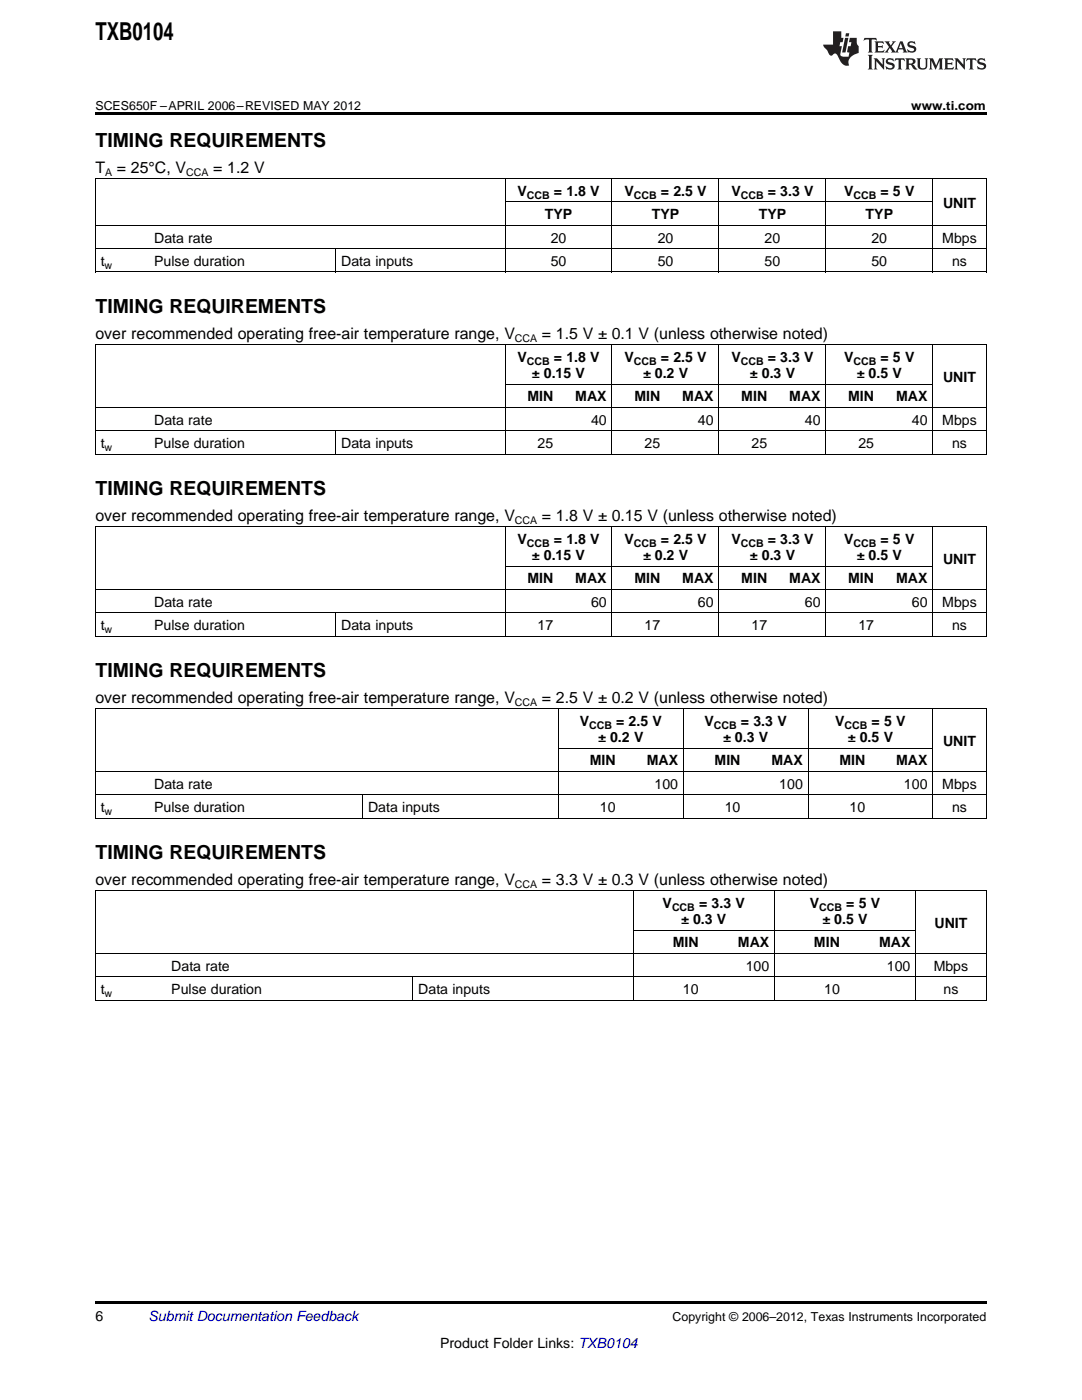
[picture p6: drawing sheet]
<svg xmlns="http://www.w3.org/2000/svg" width="216mm" height="279mm" viewBox="0 0 216 279" stroke-linecap="round" stroke-linejoin="round" font-family="sans-serif">
<defs><g id="words">
<text font-size="4.9" x="19" y="7.9">TXB0104</text>
<g font-size="3.9">
<text x="19" y="29.3">TIMING REQUIREMENTS</text>
<text x="19" y="62.4">TIMING REQUIREMENTS</text>
<text x="19" y="98.8">TIMING REQUIREMENTS</text>
<text x="19" y="135.1">TIMING REQUIREMENTS</text>
<text x="19" y="171.4">TIMING REQUIREMENTS</text>
</g>
<g font-size="3.2">
<text x="19" y="34.4">T</text>
<text x="23.3" y="34.4">= 25°C, V</text>
<text x="42.5" y="34.4">= 1.2 V</text>
<text x="19" y="67.6">over recommended operating free-air temperature range, V</text>
<text x="108.1" y="67.6">= 1.5 V ± 0.1 V (unless otherwise noted)</text>
<text x="19" y="103.9">over recommended operating free-air temperature range, V</text>
<text x="108.1" y="103.9">= 1.8 V ± 0.15 V (unless otherwise noted)</text>
<text x="19" y="140.3">over recommended operating free-air temperature range, V</text>
<text x="108.1" y="140.3">= 2.5 V ± 0.2 V (unless otherwise noted)</text>
<text x="19" y="176.6">over recommended operating free-air temperature range, V</text>
<text x="108.1" y="176.6">= 3.3 V ± 0.3 V (unless otherwise noted)</text>
</g>
<g font-size="2.8">
<text x="103.3" y="39.1">V</text>
<text x="110.5" y="39.1">= 1.8 V</text>
<text x="124.6" y="39.1">V</text>
<text x="131.9" y="39.1">= 2.5 V</text>
<text x="145.9" y="39.1">V</text>
<text x="153.2" y="39.1">= 3.3 V</text>
<text x="168.4" y="39.1">V</text>
<text x="175.7" y="39.1">= 5 V</text>
<text x="188.2" y="41.4">UNIT</text>
<text x="108.7" y="43.7">TYP</text>
<text x="130.1" y="43.7">TYP</text>
<text x="151.4" y="43.7">TYP</text>
<text x="172.7" y="43.7">TYP</text>
<text x="20.1" y="53.1">t</text>
<text x="30.8" y="48.4">Data rate</text>
<text x="30.8" y="53.1">Pulse duration</text>
<text x="68.1" y="53.1">Data inputs</text>
<text x="109.9" y="48.4">20</text>
<text x="109.9" y="53.1">50</text>
<text x="131.2" y="48.4">20</text>
<text x="131.2" y="53.1">50</text>
<text x="152.6" y="48.4">20</text>
<text x="152.6" y="53.1">50</text>
<text x="173.9" y="48.4">20</text>
<text x="173.9" y="53.1">50</text>
<text x="188" y="48.4">Mbps</text>
<text x="190" y="53.1">ns</text>
<text x="103.3" y="72.2">V</text>
<text x="106.2" y="75.4">± 0.15 V</text>
<text x="110.5" y="72.2">= 1.8 V</text>
<text x="124.6" y="72.2">V</text>
<text x="128.3" y="75.4">± 0.2 V</text>
<text x="131.9" y="72.2">= 2.5 V</text>
<text x="145.9" y="72.2">V</text>
<text x="149.6" y="75.4">± 0.3 V</text>
<text x="153.2" y="72.2">= 3.3 V</text>
<text x="168.4" y="72.2">V</text>
<text x="171" y="75.4">± 0.5 V</text>
<text x="175.7" y="72.2">= 5 V</text>
<text x="188.2" y="76.2">UNIT</text>
<text x="105.2" y="80.1">MIN</text>
<text x="114.8" y="80.1">MAX</text>
<text x="126.6" y="80.1">MIN</text>
<text x="136.1" y="80.1">MAX</text>
<text x="147.9" y="80.1">MIN</text>
<text x="157.5" y="80.1">MAX</text>
<text x="169.2" y="80.1">MIN</text>
<text x="178.8" y="80.1">MAX</text>
<text x="20.1" y="89.4">t</text>
<text x="30.8" y="84.7">Data rate</text>
<text x="30.8" y="89.4">Pulse duration</text>
<text x="68.1" y="89.4">Data inputs</text>
<text x="107.3" y="89.4">25</text>
<text x="117.9" y="84.7">40</text>
<text x="128.6" y="89.4">25</text>
<text x="139.3" y="84.7">40</text>
<text x="150" y="89.4">25</text>
<text x="160.6" y="84.7">40</text>
<text x="171.3" y="89.4">25</text>
<text x="182" y="84.7">40</text>
<text x="188" y="84.7">Mbps</text>
<text x="190" y="89.4">ns</text>
<text x="103.3" y="108.6">V</text>
<text x="106.2" y="111.8">± 0.15 V</text>
<text x="110.5" y="108.6">= 1.8 V</text>
<text x="124.6" y="108.6">V</text>
<text x="128.3" y="111.8">± 0.2 V</text>
<text x="131.9" y="108.6">= 2.5 V</text>
<text x="145.9" y="108.6">V</text>
<text x="149.6" y="111.8">± 0.3 V</text>
<text x="153.2" y="108.6">= 3.3 V</text>
<text x="168.4" y="108.6">V</text>
<text x="171" y="111.8">± 0.5 V</text>
<text x="175.7" y="108.6">= 5 V</text>
<text x="188.2" y="112.5">UNIT</text>
<text x="105.2" y="116.4">MIN</text>
<text x="114.8" y="116.4">MAX</text>
<text x="126.6" y="116.4">MIN</text>
<text x="136.1" y="116.4">MAX</text>
<text x="147.9" y="116.4">MIN</text>
<text x="157.5" y="116.4">MAX</text>
<text x="169.2" y="116.4">MIN</text>
<text x="178.8" y="116.4">MAX</text>
<text x="20.1" y="125.7">t</text>
<text x="30.8" y="121.1">Data rate</text>
<text x="30.8" y="125.7">Pulse duration</text>
<text x="68.1" y="125.7">Data inputs</text>
<text x="107.3" y="125.7">17</text>
<text x="117.9" y="121.1">60</text>
<text x="128.6" y="125.7">17</text>
<text x="139.3" y="121.1">60</text>
<text x="150" y="125.7">17</text>
<text x="160.6" y="121.1">60</text>
<text x="171.3" y="125.7">17</text>
<text x="182" y="121.1">60</text>
<text x="188" y="121.1">Mbps</text>
<text x="190" y="125.7">ns</text>
<text x="115.7" y="144.9">V</text>
<text x="119.4" y="148.1">± 0.2 V</text>
<text x="122.9" y="144.9">= 2.5 V</text>
<text x="140.6" y="144.9">V</text>
<text x="144.3" y="148.1">± 0.3 V</text>
<text x="147.8" y="144.9">= 3.3 V</text>
<text x="166.7" y="144.9">V</text>
<text x="169.2" y="148.1">± 0.5 V</text>
<text x="173.9" y="144.9">= 5 V</text>
<text x="188.2" y="148.8">UNIT</text>
<text x="117.7" y="152.8">MIN</text>
<text x="129" y="152.8">MAX</text>
<text x="142.6" y="152.8">MIN</text>
<text x="154" y="152.8">MAX</text>
<text x="167.5" y="152.8">MIN</text>
<text x="178.8" y="152.8">MAX</text>
<text x="30.8" y="157.4">Data rate</text>
<text x="130.6" y="157.4">100</text>
<text x="155.5" y="157.4">100</text>
<text x="180.4" y="157.4">100</text>
<text x="188" y="157.4">Mbps</text>
<text x="20.1" y="162.1">t</text>
<text x="30.8" y="162.1">Pulse duration</text>
<text x="73.4" y="162.1">Data inputs</text>
<text x="119.7" y="162.1">10</text>
<text x="144.6" y="162.1">10</text>
<text x="169.5" y="162.1">10</text>
<text x="190" y="162.1">ns</text>
<text x="132.2" y="181.3">V</text>
<text x="135.9" y="184.4">± 0.3 V</text>
<text x="139.5" y="181.3">= 3.3 V</text>
<text x="161.6" y="181.3">V</text>
<text x="164.1" y="184.4">± 0.5 V</text>
<text x="168.9" y="181.3">= 5 V</text>
<text x="186.5" y="185.2">UNIT</text>
<text x="134.2" y="189.1">MIN</text>
<text x="147.2" y="189.1">MAX</text>
<text x="162.4" y="189.1">MIN</text>
<text x="175.4" y="189.1">MAX</text>
<text x="34.2" y="193.7">Data rate</text>
<text x="148.8" y="193.7">100</text>
<text x="177" y="193.7">100</text>
<text x="186.3" y="193.7">Mbps</text>
<text x="20.1" y="198.4">t</text>
<text x="34.2" y="198.4">Pulse duration</text>
<text x="83.5" y="198.4">Data inputs</text>
<text x="136.3" y="198.4">10</text>
<text x="164.5" y="198.4">10</text>
<text x="188.3" y="198.4">ns</text>
<text x="19" y="263.6">6</text>
<text x="87.8" y="269">Product Folder Links: TXB0104</text>
</g>
<text font-size="2.8" fill="#0000c8" x="29.6" y="263.6">Submit Documentation Feedback</text>
<g font-size="2.5">
<text x="19" y="21.9">SCES650F –APRIL 2006–REVISED MAY 2012</text>
<text x="181.8" y="21.9">www.ti.com</text>
<text x="134.2" y="263.6">Copyright © 2006–2012, Texas Instruments Incorporated</text>
</g>
<g font-size="2.1">
<text x="21" y="35.1">A</text>
<text x="37.1" y="35.1">CCA</text>
<text x="105.1" y="39.7">CCB</text>
<text x="126.5" y="39.7">CCB</text>
<text x="147.8" y="39.7">CCB</text>
<text x="170.3" y="39.7">CCB</text>
<text x="20.9" y="53.6">w</text>
<text x="102.7" y="68.2">CCA</text>
<text x="105.1" y="72.8">CCB</text>
<text x="126.5" y="72.8">CCB</text>
<text x="147.8" y="72.8">CCB</text>
<text x="170.3" y="72.8">CCB</text>
<text x="20.9" y="90">w</text>
<text x="102.7" y="104.6">CCA</text>
<text x="105.1" y="109.1">CCB</text>
<text x="126.5" y="109.1">CCB</text>
<text x="147.8" y="109.1">CCB</text>
<text x="170.3" y="109.1">CCB</text>
<text x="20.9" y="126.3">w</text>
<text x="102.7" y="140.9">CCA</text>
<text x="117.5" y="145.5">CCB</text>
<text x="142.5" y="145.5">CCB</text>
<text x="168.5" y="145.5">CCB</text>
<text x="20.9" y="162.6">w</text>
<text x="102.7" y="177.2">CCA</text>
<text x="134.1" y="181.8">CCB</text>
<text x="163.5" y="181.8">CCB</text>
<text x="20.9" y="199">w</text>
</g>
</g></defs>
<g fill="#231f20">
<path d="M172.5 7.6l-.1 .5 .4-.2h.6v.1v2.1l-.2 .4h.9l-.2-.4v-2.1l.1-.1h.5l.5 .2-.2-.5zM174.5 8.3l.2 .3v1.5l-.2 .4h1.8l.2-.6a1.04 1.04 0 0 1-1.3 .2v-.7h.6l.3 .2v-.6l-.3 .2h-.6v-.6l.8-.1 .4 .3-.2-.5zM176.5 8.3l.9 1.1-.9 1.1h.8l-.2-.2 .4-.7 .5 .7-.2 .2h1.5l-.2-.2 .2-.4h.9l.1 .4-.2 .2h1l-.3-.3-.7-1.9h-.5l-.9 2-.8-1 .9-1h-.8l.1 .3-.4 .5-.3-.6 .1-.2zM179.7 8.6l.4 1h-.7zM181.3 8.4a.63 .63 0 0 0-.2 .7 .63 .63 0 0 0 .6 .4l.6 .2 .1 .2a.75 .75 0 0 1-.7 .4 .75 .75 0 0 1-.6-.5l.1 .7 .1-.1a1.11 1.11 0 0 0 1.5-.6 1.13 1.13 0 0 0-1.2-.8l-.1-.4a1.04 1.04 0 0 1 1.2 .2l-.2-.5-.2 .1-.4-.2zM173.2 10.9l.2 .4v2.2l-.2 .4h1l-.3-.4v-2.2l.3-.4zM174.3 11.6l.3 .4v1.5l-.3 .4h.8l-.2-.4v-1.3l1.5 1.7v-1.9l.2-.4h-.7l.2 .4v.9l-1.1-1.3zM177 11.8a.62 .62 0 0 0-.2 .7 .62 .62 0 0 0 .6 .4l.6 .1 .1 .3a.76 .76 0 0 1-.7 .3 .76 .76 0 0 1-.7-.4l.2 .7 .1-.1a1.11 1.11 0 0 0 1.5-.6 1.13 1.13 0 0 0-1.2-.8l-.1-.4a1.04 1.04 0 0 1 1.2 .2l-.2-.6-.2 .1-.5-.1zM178.7 11.6l-.2 .6a.61 .61 0 0 1 .8-.3v1.6l-.2 .4h.9l-.2-.4v-1.6a.63 .63 0 0 1 .7 .3l-.1-.6zM180.6 11.6l.3 .4v1.5l-.3 .4h1l-.2-.2-.1-.8 .6 .2a.76 .76 0 0 0 1.2 .7l-1-1a.58 .58 0 0 0 .6-.5 .58 .58 0 0 0-.5-.6zM181.4 11.9h.1a.45 .45 0 0 1 .5 .1 .45 .45 0 0 1 .1 .5l-.8 .2zM182.9 11.6l.2 .2a2.17 2.17 0 0 0 .3 1.9 .99 .99 0 0 0 1.6-.6v-1.1l.2-.4h-.7l.2 .2a1.92 1.92 0 0 1-.2 1.8 .6 .6 0 0 1-.9-.5v-1.1l.2-.4zM185.4 11.6l.2 .4v1.5l-.2 .4h.7l-.2-.4v-1.4l.8 1.8 .8-1.8v1.4l-.2 .4h.9l-.2-.4v-1.5l.2-.4h-.8l-.6 1.5-.6-1.5zM188.4 11.6l.2 .4v1.5l-.2 .4h1.8l.1-.6a1.04 1.04 0 0 1-1.2 .1v-.6h.5l.4 .2v-.6l-.4 .2h-.5v-.7h.8l.3 .3-.1-.6zM190.5 11.6l.2 .4v1.5l-.2 .4h.7l-.2-.4v-1.3l1.5 1.7v-1.9l.2-.4h-.7l.2 .4v.9l-1.1-1.3zM192.9 11.6l-.1 .6a.61 .61 0 0 1 .7-.3l.1 1.6-.3 .4h1l-.3-.4 .1-1.6a.63 .63 0 0 1 .7 .3l-.1-.6zM195.2 11.8a.62 .62 0 0 0-.2 .7 .62 .62 0 0 0 .6 .4l.6 .1 .1 .3a.76 .76 0 0 1-.7 .3 .76 .76 0 0 1-.6-.4l.1 .7 .1-.1a1.11 1.11 0 0 0 1.6-.6 1.13 1.13 0 0 0-1.3-.8l-.1-.4a1.04 1.04 0 0 1 1.2 .2l-.1-.6-.2 .1-.5-.1z"/>
<path d="M166.2 6.3v2.6h-1.9v.4l.8 .9a.91 .91 0 0 0 1 .8 .56 .56 0 0 1 .5-.3 .56 .56 0 0 1 .5 .3l.4 .8a1.53 1.53 0 0 0 1.9 1.2 1.54 1.54 0 0 1 1-2.1l.9-.3v-1.4a1.52 1.52 0 0 1-.4-1.6h-1.3l-.2 .8h.5l-.2 .8h-.5l-.1 1v.2l.4 .1-.2 .8a1.93 1.93 0 0 1-1.6-.3l.3-1.8h-.5l.2-.8h.4l.2-.8h-.4v-1.3zM168.6 7.6l-.6 2.9h.7l.6-2.9zM168.8 6.6l-.1 .7h.6l.2-.7z"/>
</g>
<path d="M19 22.5h177.8v.5h-177.8zM19 259.7h177.8v.5h-177.8z" fill="#000"/>
<g fill="none" stroke="#000" stroke-width=".2">
<path d="M19 35.6h177.8M19.1 35.7v18.6M100.8 35.7v18.6M122.1 35.7v18.6M143.5 35.7v18.6M164.8 35.7v18.6M186.1 35.7v18.6M196.8 35.7v18.6M19 54.3h177.8M19 49.6h177.8M19 45h177.8M67 49.7v4.6"/>
<path d="M100.8 40.3h85.3M19 68.8h177.8M19.1 68.9v21.8M100.8 68.9v21.8M100.8 76.6h85.3M122.1 68.9v21.8M143.5 68.9v21.8M164.8 68.9v21.8M186.1 68.9v21.8M196.8 68.9v21.8M19 90.6h177.8M19 86h177.8"/>
<path d="M19 81.3h177.8M67 86v4.7M19 117.6h177.8M19 105.1h177.8M19.1 105.2v21.8M100.8 105.2v21.8M100.8 113h85.3M122.1 105.2v21.8M143.5 105.2v21.8M164.8 105.2v21.8M186.1 105.2v21.8M196.8 105.2v21.8"/>
<path d="M19 126.9h177.8M19 122.3h177.8M67 122.3v4.7M19 158.6h177.8M19 154h177.8M19 141.5h177.8M19.1 141.5v21.8M72.3 158.7v4.6M111.4 141.5v21.8M111.5 149.3h74.7M136.3 141.5v21.8M161.2 141.5v21.8"/>
<path d="M186.1 141.5v21.8M196.8 141.5v21.8M19 177.8h177.8M19 163.3h177.8M19.1 177.9v21.8M126.3 177.9v21.8M154.5 177.9v21.8M182.7 177.9v21.8M196.8 177.9v21.8M19 199.6h177.8M19 195h177.8M19 190.3h177.8"/>
<path d="M82.4 195v4.7M126.4 185.6h56.3"/>
</g>
<use href="#words"/>
</svg>
